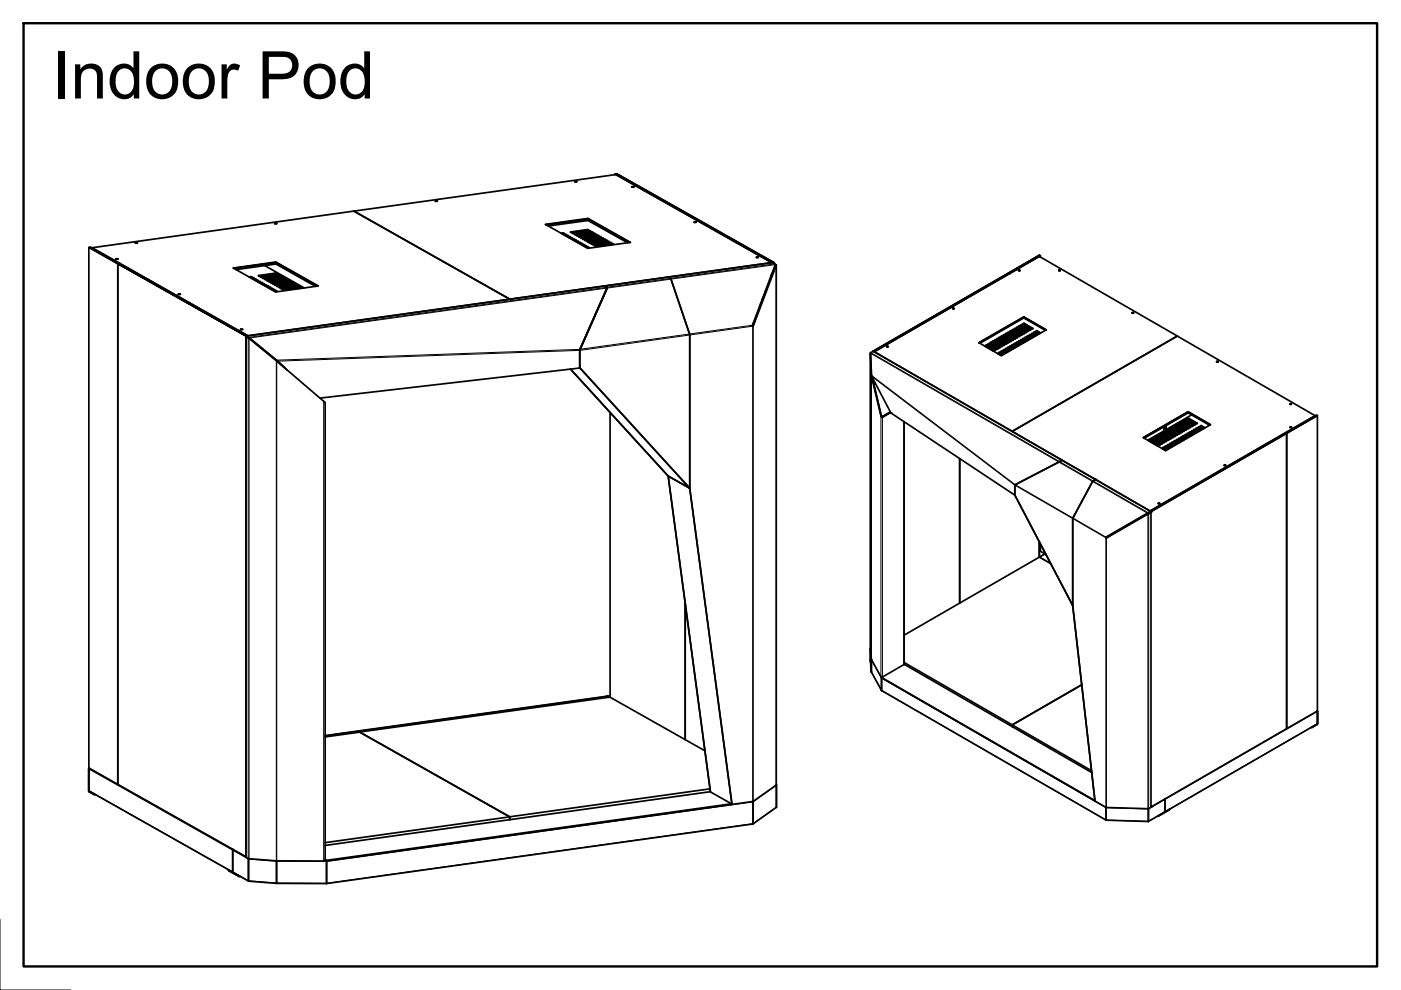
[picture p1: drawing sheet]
<svg xmlns="http://www.w3.org/2000/svg" width="297mm" height="210mm" viewBox="0 0 297 210" stroke-linecap="round" stroke-linejoin="round" font-family="sans-serif">
<defs><g id="words">
<text font-size="14" x="11.1" y="20.9">Indoor Pod</text>
</g></defs>
<!-- layer: Visible -->
<g fill="none" stroke="#000" stroke-width=".36">
<path d="M121.8 38.5h.5zM121.9 38.5h.3M130.4 36.9l6.1 3.5 .3-.1 27.1 15.4M130.6 36.8l-.2 .1v.1M130.6 36.8l6.2 3.5M130.7 36.9l6.2 3.4h-.1M130.7 36.8l6.1 3.5M133.9 39.6l.5 .1zM134 39.7h.3M18.8 52.5l6.2 3.4v110.4l-6.2-3.5zM18.8 52.5l33.4 18.8v110.3l-27.2-15.3v-110.4l27.2 15.4M19 52.5l6.1 3.4"/>
<path d="M19 52.4h.2l6.2 3.5h-.3M19.5 52.5l55.5-7.7 33.1 18.7-55.5 7.7zM24.6 54.9h.4zM24.6 54.9h.4M25.1 55.9h.3l27.2 15.3-.3 .1M25.1 55.9l27.2 15.4M28.7 51.5h.5zM28.7 51.6h.4M49.6 56.9l8.9-1.3 8.9 5.1M50.1 57.2l8.4-1.2 8.4 4.7M52.8 58.7h.6l-.4 .1M53.2 58.9h.7l-.1 .1"/>
<path d="M53.7 59.2h.6l-.4 .1M53.7 59l-.3 .1M54.1 59.5l.6-.1-.1 .1M54.6 59.5l-.3 .1M54.8 59.7h-.3M54.9 59.6l.3 .1-.4 .1M54.9 58.4l-.1 .1h.3M55 59.9h.6l-.4 .2M56 59l-.4-.1 3.6-.5 .3 .1-3.5 .5M56.1 56.3l8.4 4.8M57.3 59.8l-.3-.1 3.5-.5 .3 .1-3.5 .5M58.2 47.4h.5z"/>
<path d="M58.3 57.9l-3.4 .5M58.3 57.9l.3 .1-3.5 .5M58.3 47.4h.4M58.5 56v-.3l-8.8 1.2M58.5 55.6l9 5-9.1 1.3-9-5.1 9.1-1.2M58.5 55.7l8.8 5M58.7 58.2l-3.4 .5M58.7 58.2l.4 .1-3.6 .5h-.3l.1-.1M59.6 58.7l-3.5 .5 .3 .1 3.4-.5M59.6 58.7h.3l-.1 .1M60 58.9l-3.4 .5M60 58.9l.4 .1-3.5 .5h-.4l.2-.1"/>
<path d="M61.1 59.5l.2-.1h-.4l-3.5 .5 .3 .1 3.4-.4M61.3 59.7l-3.4 .4M61.3 59.6l.4 .1-3.5 .6M75.1 44.8l55.5-7.8 33 18.7-55.5 7.7-33-18.6M92.3 42.6l.4 .1zM92.3 42.7h.4M115.8 47.7l8.9-1.3 8.8 5M116.2 47.9l8.5-1.1 8.4 4.7M119 49.5l.6-.1-.4 .2M119.4 49.7h.6l-.1 .1M119.9 49.8h-.3M120.1 49.9h-.3"/>
<path d="M120.2 49.9l.3 .1-.4 .1M120.3 50.2h.6l-.4 .1M120.7 50.5l.6-.1-.4 .2M121.5 50.7h-.3M121.5 50.7h.3l-.1 .1M121.7 50.8h-.3M121.9 50.9h-.3M121.9 50.9l.3 .1-.4 .1M122 51.2h.7l-.4 .1M122.5 51.4h.6l-.4 .2M122.9 51.7h.6l-.1 .1M123.4 51.9h.6l-.4 .2"/>
<path d="M123.4 51.8h-.3M123.8 52.2h.6l-.4 .1M124 50.9l3.5-.5 .4 .1-3.6 .5zM124.4 48.7l-3.3 .5M124.5 51.2l3.5-.5h.3l-3.5 .6zM124.5 48.7l.3 .1-3.5 .5-.3-.1 .1-.1M124.5 52.4h-.3M124.5 52.4h.4l-.2 .1M124.7 46.8v-.3l8.8 4.9M124.7 46.3l-9.1 1.3 9 5.1 9.1-1.3-9-5.1-8.9 1.4M124.7 52.5h-.2M124.9 48.9l.3 .1-3.5 .5-.3-.1 3.5-.4"/>
<path d="M125.3 49.2l-3.5 .5 .3 .1M125.3 49.2h.4l-.1 .1M125.4 51.6l3.4-.4 .4 .1-3.6 .5M125.4 51.6l-.1 .1 .4 .1M125.5 49.3l-3.3 .5M125.8 51.9l3.5-.5 .3 .1-3.5 .5zM125.8 49.4l.3 .1-3.5 .5-.3-.1 3.5-.5M126.2 49.7l.4 .1-3.6 .5-.3-.1 3.5-.5M126.9 50l.1-.1-3.9 .5 .4 .1M126.9 50.1l-3.4 .4M127.1 50.2l-3.4 .5M127.1 50.2l.3 .1-3.5 .5-.3-.1 .1-.1"/>
<path d="M128.4 50.9l-3.5 .5 .3 .1 3.4-.5M128.4 50.9h.3l-.1 .1M129.7 51.7l-3.5 .5 .3 .1 3.4-.5M129.7 51.6l.3 .1-.1 .1M136.8 40.3l-.3 .1 27.2 15.3h.2M136.8 40.3l27.3 15.3v.2M136.8 40.3l27.2 15.4M142.2 59l-.5-.2-13.5 1.8 .5 .3M142.2 59l.1 .2M142.3 59.2l3.9 11.8M147.1 47.1h.5zM147.2 47.1h.4"/>
<path d="M160.3 54.5l.5 .1zM160.4 54.6h.3M163.3 59.1v.3M163.6 58.3h.1M163.6 58.1v.3l-.1-.1M163.7 55.7l-22 3.1M163.9 55.7l.5 .4M164.1 55.6l-.1 .1M164.3 56.3v.2M164.4 56.1v.2M164.4 56.1l.2 .2M164.4 56.1l-4.9 12.9 .1 .2"/>
<path d="M164.4 56.3h.2M164.4 56.3l-4.8 12.8M164.6 56.3l-4.9 12.8h-.1M164.6 56.2v110.2M213.9 57.9h.1M213.9 57.9l-28.8 16.6M213.9 57.9l.2 .1M215.9 57.4h.4M216 57.4h.2M216 57.3h.3l-.2 .1zM220.4 54.2l-6.5 3.7M220.4 54.1l-6.5 3.8"/>
<path d="M220.6 54.2l-.2-.1-6.5 3.8M220.6 54.2l-6.5 3.8M220.6 54.2v.3M224.5 57.3h.3l-.2 .1zM224.5 57.3l.3 .1zM37.8 62.3l.5 .1zM37.8 62.4h.4M51 69.8l.5 .1zM51.1 69.9h.3M52.2 71.3h.1M52.3 71.3v.1M52.3 71.4l.5 .3"/>
<path d="M52.4 71.5h.1M52.8 71.7l5.8 4.8M52.8 71.7l-.7-.4v110.4l.7 .3M52.8 71.7h.1M55.4 60.2h.6l-.4 .1M56.2 60.4h-.3M56.2 60.4h.3l-.1 .1M56.3 60.7h.6l-.4 .1M56.4 60.5l-.3 .1M56.7 60.9h.7l-.4 .2M57.5 61.1l-.3 .1M57.5 61.1l.3 .1-.4 .1"/>
<path d="M57.6 61.4h.6l-.4 .1M58 60.1l-.1 .1 .3 .1M58.3 61.6l-.2 .1M58.4 61.6l.3 .1-.4 .1M58.4 60.4l-.1 .1h.3l3.5-.5-.3-.1-3.4 .5M58.6 76.4l.2 .2M58.6 76.5l10.3 8.9M58.8 76.6l2 1.8M62.5 60.3l.1-.1h-.4l-3.5 .5 .3 .1 3.4-.5M62.7 60.4l-3.5 .5 .3 .1 3.4-.5M62.7 60.4h.3l-.1 .1M63.1 60.7l-3.4 .4"/>
<path d="M63.1 60.6l.3 .1-3.5 .6-.3-.1 .1-.1M63.8 61l.1-.1h-.3l-3.6 .5 .4 .1 3.4-.5M122.9 74.3l.1 3.7M122.9 78l23.3 25.5-4.5-2.6-20.8-22.7 20.8 22.7 8.9 67-8.9-67 4.5 2.6 9 67.1-.1-.1M122.9 78l-55 6.4M122.9 74.2h.1M122.9 74.1h.1M122.9 77.9v.1M123 74.1v.2M128.2 60.6v.1M128.7 61.1h.1M128.7 61.1v-.2l-.5-.3-76 10.6 6.5 5.3 1.8 1.6-1.8-1.6-6.3-5.1"/>
<path d="M128.7 61.1l-5.8 13v3.9M128.7 61h.1M128.7 60.9v.2M128.7 61.1l-5.7 13M146.2 71v32.5l9 67.1 4.5-.7 4.9-3.5M146.2 71v32.5l-23.3-25.7M159.6 69.2h.1M159.6 69.1h.1M159.7 69.1l-.1 .1M159.9 68.3l-.2 .1M161.3 64.3v.3M161.6 63.4v.2"/>
<path d="M162.3 61.5v.3M184.6 74.9l.2 4.9M184.6 74.8v.1M184.6 74.7v.2M184.6 74.8l.5-.3 40.1 23.1-.6 .3M184.6 74.8h.1M184.7 79.7l-.2-4.8v65.2M184.8 79.7l2 8.5 .3 .3 1.7-1M184.8 79.8l4.1 7.8 26.2 17.4 .1-2.2M184.9 79.9l2 8.3M185.2 74.5l28.7-16.6 .2 .1-28.8 16.6zM185.4 74.6l35-20.2 29.2 16.8-35 20.3z"/>
<path d="M188 73.5h.3M188 73.4l.3 .1-.2 .1zM202 65.3l.3 .1-.2 .1zM202 65.4l.3 .1zM208.8 73.4h.1M208.8 73.4l1.8 1.1M209.3 73.1l1.8 1.1-.3 .1M209.3 73.1l-.3 .1 1.8 1.1M209.5 72.9l2.1 1.1h-.3l-1.8-1zM210.2 72.6h-.3l1.9 1.2M210.2 72.6l1.8 1.1-.2 .1M211.1 72.1h-.2l1.8 1.1"/>
<path d="M211.1 72.1l1.9 1.1h-.3M211.5 75h.1M211.5 75l.8 .4M211.8 74.8l.7 .5M211.8 71.7l1.8 1M211.8 71.6v-.1h.3l1.7 1.1M212 74.7l.8 .4M212 74.7h-.2v.1M212.2 74.6l.8 .4M212.3 74.6v-.2h.2l.7 .5M212.5 73.3v.2h-.3M212.5 73.4l-1.8-1.1-.3 .1 1.8 1.1"/>
<path d="M212.9 74.2l.8 .4M213 74.2h-.3l.8 .6M213 71h-.3l1.9 1.1h.2l-1.8-1.1M213.2 72.9h.2l-1.8-1.1h-.3l1.8 1.2M213.2 70.9l1.8 1M213.2 70.8v-.1h.3l1.7 1M213.6 73.8l.8 .4M213.7 73.8v-.2h.2l.7 .5M213.7 70.6l1.8 1M213.7 70.6v-.2h.2l1.8 1.1M213.9 72.5v.2h-.3M214.1 70.3l1.9 1h.2v-.1"/>
<path d="M214.2 74.3l-1-.4 .7 .6M214.3 72.3l-1.8-1.1-.2 .1 1.8 1.1h.2v-.1M214.4 70.2l1.8 1M214.4 70.2h-.2v.1M214.6 73.2l.7 .5M214.6 73.2v-.1h.2l.8 .4M214.6 70.1l1.8 1h.3v-.2M214.8 69.9l1.8 1M214.9 69.9h-.3v.1M215 73l.8 .4M215 72.9v-.1h.3l.7 .5M215.1 73.8l-1-.4v.1l.8 .4"/>
<path d="M215.1 69.6l2 1.1-.2 .1-1.8-1zM215.3 71.7v.2h-.3M215.5 72.7l.7 .4M215.5 72.7v-.1h.2l.8 .4M215.6 69.5v-.1h.2l1.8 1.1h-.3l-1.8-1M215.7 71.5v.1h-.2M216 69.3l1.8 1h.2v-.2M216.2 69.1l1.8 1M216.3 69.1h-.3v.1M216.4 72.2l.8 .4M216.4 72.1v-.1h.3l.7 .5M216.7 68.8h-.2v.2l1.8 1 .2-.1-1.8-1.1"/>
<path d="M216.9 72.7l-.9-.4 .7 .6M217.1 67.4v-.1l-9.5 5.4M217.1 67.2l4.7 2.7-9.5 5.5-4.8-2.7 9.6-5.5M217.1 67.3l4.6 2.7M217.2 68.6h-.2l-.1 .1 1.8 1h.3l-1.8-1.1M217.3 71.6l.8 .5M217.4 71.6v-.1h.2l.7 .4M217.8 71.4l.8 .4M217.9 72.2l-1-.4 .7 .5M218.1 71.2h-.3v.1M218.1 71.2l.7 .5M219 70.7l.7 .4"/>
<path d="M219 70.7h-.3l.8 .6M219.3 71.4l-1-.4 .7 .5M219.7 70.3l.7 .4M219.9 70.2l.8 .4M219.9 70.1h-.2v.2M220.2 70.9l-1-.5 .8 .6M221.6 70l-4.5-2.6-9.3 5.4M221.8 69.9l-4.7-2.7-9.5 5.5M240 66.4h.3M240.1 66.3h.2l-.1 .1zM257.9 76.7h.3h-.2M258 76.6l.3 .1-.3 .1z"/>
<path d="M68.9 85.4v97.1M129.3 87.5v60.3M186.9 88.2l.2 .1 1.7-1-1.8 1zM187.1 88.3h-.1M191.7 89.4v51.5M203.5 97.2v30.7M214.6 91.5l35-20.2 29.2 16.8-35 20.2zM224.5 98l-9.3 4.8M224.5 98h.1M224.5 98l.7-.4 7.1 4.1-.5 .3 .5-.3 11.5 6.6M224.5 98l-9.2 4.8M224.6 97.9l-.1 .1"/>
<path d="M224.6 97.9h.1M243.6 93.5l1.8 1M243.9 93.4v-.2h.2l1.9 1.1-.3 .1-1.8-1M244.3 93.1l1.9 1h.2v-.1M244.6 93l1.8 1M244.6 93h-.2v.1M245.3 92.6l1.8 1M245.3 92.6v-.2h.2l1.8 1.1M245.7 92.3l1.8 1h.3v-.1M245.8 92.3v-.1h.2l1.8 1M246.2 92v-.1h.2l1.9 1.1-.3 .1-1.8-1.1M246.3 95.1l.8 .4"/>
<path d="M246.6 95l.8 .4M246.6 94.9v-.1h.3l.7 .5M246.8 90.8l.4-.3v.6zM246.8 90.8v.6l-3.5 1.9M246.8 93.7v.2h-.2l-1.8-1.1 .3-.1 1.7 1M247.1 94.7l.7 .4M247.1 94.7v-.1h.2l.8 .4M247.3 93.5v.1h-.2M247.5 94.4l.8 .5M247.6 94.4v-.1h.2l.7 .4M248 94.2l.8 .4M248.1 90.8l2 1.1-.2 .1-1.8-1z"/>
<path d="M248.2 94l.8 .5M248.3 94h-.3v.1M248.7 92.7v.1h-.2M248.7 92.7l-1.8-1.1-.3 .1 1.9 1.1M248.7 93.8l.8 .4M248.7 93.7l-.2 .1 .7 .5M248.8 90.6h-.3l1.8 1.1M248.8 90.6l1.8 1.1h-.3M248.9 92.5h.3l-1.8-1.1h-.3l1.8 1.1M249.2 93.5l.7 .4M249.2 93.5h-.3l.8 .6M249.2 90.3l-.2 .1 1.8 1.1"/>
<path d="M249.2 90.3l1.9 1.1h-.3M249.4 93.4l.8 .4M249.4 92.3l.3-.1-1.9-1.1-.2 .1 1.8 1.1M249.6 93.2l.8 .5M249.7 93.2h-.3v.1M249.7 90l-.3 .1 1.8 1.1M249.7 90l1.8 1.1M249.9 93.1l.7 .4M250.1 93l.8 .4M250.1 92.9h-.2v.2M250.6 92.7l.7 .4M250.6 92.7h-.3l.8 .6"/>
<path d="M250.6 89.5l-.2 .1 1.8 1.1M250.6 89.5l1.9 1.1h-.3M251.3 89.1v-.2h.3l1.8 1.1-.3 .1-1.8-1M251.5 92.1l-.3 .1 .8 .5M251.5 91.1v.1h-.2M251.5 92.2l.8 .4M251.8 88.8l1.8 1h.2v-.1M251.8 92.9l-1-.5v.1l.8 .5M251.9 87.5v-.1l4.7 2.7M251.9 87.3l-9.5 5.5 4.7 2.7M252 90.8v.1h-.3l-1.8-1.1 .3-.1 1.7 1.1M252 88.7l1.8 1"/>
<path d="M252 88.7h-.2v.1M252.2 91.8l.7 .4M252.2 91.7v-.1h.2l.8 .4M252.6 88l-5.4 3.1M252.7 90.4l.2-.1-1.8-1.1-.3 .1 1.8 1.1M252.7 92.3l-1-.4 .8 .5M253.1 91.2l.8 .4M253.1 91.2v-.1h.3l.7 .4M253.6 90.9l.7 .5M253.6 90.9v-.1h.2l.8 .4M253.6 91.8l-.9-.5 .7 .6M254 90.7l.8 .4"/>
<path d="M254.1 90.7v-.2h.2l.7 .5M255.5 90.7l-1-.4 .8 .5M256.5 90.2l-4.6-2.7-9.3 5.4M256.6 90.1l-4.7-2.8-9.5 5.5 9.5-5.5 4.8 2.7-9.6 5.5M259.6 98.6h.3l-.3 .1zM259.9 98.7h-.3h.2M272.6 91.8l6.5-3.8 .1 .1-6.5 3.7zM272.7 91.8l-28.7 16.7-.6 .5M272.7 91.9l-.1-.1-28.8 16.6 .2 .1M272.7 91.8v.1M272.8 91.9l6.5-3.8v62.6l-6.5 3.8zM272.8 91.9l-28.8 16.6v62.6l28.8-16.6v-62.6l-28.8 16.6v.1"/>
<path d="M273.5 85.7h.3M273.5 85.6l.3 .1h-.3zM273.6 90.5l.2 .1h-.2zM273.6 90.6h.2zM279.3 88.1l-6.5 3.8M215.2 104.9l12.2 23.5 4.8 41.4M215.2 102.8v.1M215.2 102.8h.1M215.3 102.8l-.1 2.2 12.2 23.4M220.3 118l.1-3.1-.1 3.2 2.5 1.4M220.4 118.1h.1M220.5 116.9l1 .5"/>
<path d="M220.6 115.3v1.5l-.2 .2M221.5 117.5l-29.8 17.2M221.5 117.4l.3 .2M221.5 117.4v.1M221.5 117.5l.3 .1M231.6 102.1l-4.1 7.8-.1 18.5M231.8 102l-.1 .1M234.5 114h.1M234.5 113.9v.1M234.6 113.9l-.1 .1M234.6 114h.1M235 113.6l-.5 .4"/>
<path d="M235.1 113.7l-.6 .3 .4-.2M242 109.6l.1 .1M242.4 109.4h.1M242.8 109.1l.1 .1M243.1 109v.1M243.3 108.8l-8.8 5.1 8.8-5.1M243.4 109l-8.8 5M243.4 108.9l-8.8 5.1M243.5 108.8v.1M243.9 108.6h.1M243.9 108.6l-.5 .2M243.9 108.4l-.6 .4"/>
<path d="M243.9 108.5l-.6 .3M243.9 108.5v.1M244 108.6l-.6 .4M245.6 106.7h.3l-.3 .1zM245.9 106.7l-.3 .1h.3M145.3 127.9v28.9M184.5 137.5l.2 2.3M184.6 137.5h.1M184.7 139.9v2.6l2.2 3.9M184.7 139.9v2.6l-.2-2.4M184.8 139.8l-.1 .1M184.8 139.8l2 3.7h.3"/>
<path d="M184.8 139.8h.1M227.4 128.4l4.8 41.4M68.9 156.2l7.3-1 31.8 18v.6M76.3 155.3l31.8 17.9v.6M76.3 155.2l53-7.4 20.2 11.4M128.6 147.6l-59.7 8.4M128.6 147.6h.1M128.6 147.6l.4 .3M129.3 147.5l-.7 .1M184.5 140.1h.1M186.9 146.4h.1M186.9 146.4l47.6 27.5"/>
<path d="M186.9 143.7v2.7M186.9 143.7l45.2 26M191.7 140.9h.1M191.7 140.5l39.7 22.9M214.6 153.7l14.7-8.5-14.7 8.5v.4zM279.2 153.6l-1.2 .6M279.3 153.5l-35.8 20.7M279.3 153.4l-1.2 .9M279.3 153.5l.1-2.7v2.6l-.2 .2M279.4 150.8h-.1M18.8 163v4.6M18.8 167.6l.1 .2"/>
<path d="M18.8 163.1v4.7l1.2 .7h.2M18.9 167.8l1.1 .6M18.9 167.7l30.5 17.2M19 162.9l-.2 .1M20 168.4v.1M68.9 179.3l81.7-11.4 4.5 2.5v.2l-85.8 12M108 173.2l-39.1 5.5M150.5 167.3l-42.4 5.9M155.1 170.4l-85.8 12M159.6 174.7l-90.4 12.6M159.6 169.9l.1 .1M159.7 170v4.6"/>
<path d="M164.6 166.4h.1M164.6 166.4v4.8l-4.9 3.4M231.5 163.8l-39.8-22.9-4.8 2.8 45.2 26.1v-.1M232.2 169.8l2.3 1.4M232.2 169.8h-.1M234.5 171.3v2.6M234.5 173.9h.1M234.5 173.9l9 .3M234.5 171.2v.1M243.5 171.5h.1M243.5 174.1v.1M243.5 171.5v2.7"/>
<path d="M244.1 171.1l-.7 .4-8.9-.3M245.5 173l.1 .1 2.3-1.5-2.3 1.5M247 169.4v.1M247 172.1h.1M247 169.5v2.6M247.9 171.6h.1M48.5 184.5h.1M49.4 184.9l3.3 1.9M49.4 180.1h.1M49.4 180.1v4.8M50.7 185.7l-2.2-1.2v.1l2.2 1.3M50.7 185.7v.2l.2-.1"/>
<path d="M52.7 182.2v4.6M52.7 182v.1M52.7 186.8l5.9 .5h10.6M52.8 182.1l5.8 .4M58.6 182.5h.1M58.6 182.6v4.6M58.7 187.2v.1M58.7 182.5v.1M68.9 182.2l.4 .4-.4-.2M68.9 182.5h-10.2M69.2 182.5l.1 .2M69.2 182.7v4.6"/>
<path d="M69.3 187.2l-.1 .1"/>
</g>
<!-- layer: Visible Narrow -->
<g fill="none" stroke="#000" stroke-width=".21">
<path d="M53.1 58.7v.1M53.5 58.9v.2M54 59.2v.1M54.4 59.4v.2M54.8 59.7v.1M54.9 58.4v.1M55.3 59.9v.2M55.3 58.7v.1M55.8 58.9v.1M56.2 59.2v.1M56.6 59.4v.1M57.1 59.6v.2"/>
<path d="M57.5 59.9v.1M58.3 57.9v.2M58.7 58.2v.1M59.2 58.4v.2M59.6 58.7v.1M60 58.9v.2M60.5 59.2v.1M60.9 59.4v.2M61.3 59.7v.1M61.8 59.9v.2M119.3 49.4v.2M119.7 49.7v.1"/>
<path d="M120.1 49.9v.2M120.6 50.2v.1M121 50.4v.2M121.1 49.2v.1M121.5 50.7v.1M121.5 49.4v.1M121.9 50.9v.2M121.9 49.7v.1M122.3 51.2v.1M122.4 49.9v.1M122.8 51.4v.2M122.8 50.2v.1"/>
<path d="M123.2 51.6v.2M123.2 50.4v.1M123.6 51.9v.2M123.7 50.7v.1M124.1 52.1v.2M124.1 50.9v.1M124.4 48.7v.1M124.5 52.4v.1M124.5 51.2v.1M124.9 49v.1M125 51.4v.1M125.3 49.2v.2"/>
<path d="M125.4 51.6v.2M125.8 49.4v.2M125.9 51.9v.1M126.2 49.7v.1M126.3 52.1v.2M126.6 49.9v.2M127.1 50.2v.1M127.5 50.4v.2M128 50.7v.1M128.4 50.9v.2M128.8 51.2v.1M129.3 51.4v.2"/>
<path d="M129.7 51.7v.1M164.3 55.9l-35.6 5M164.4 56.1l-35.7 5M164.5 56.1l-.1 .2M164.6 56.3v110.1M52.6 71.6v110.4M52.8 71.7v110.4M55.7 60.1v.2M56.2 60.4v.2M56.6 60.6v.2M57 60.9v.2M57.5 61.1v.2"/>
<path d="M57.9 61.4v.1M57.9 60.1v.2M58.3 61.6v.2M58.4 60.4v.1M58.6 76.5v106M58.7 76.6v105.9M58.8 60.6v.2M59.3 60.9v.1M59.7 61.1v.2M60.1 61.4v.1M62.2 60.2v.1M62.7 60.4v.2"/>
<path d="M63.1 60.7v.1M63.5 60.9v.2M122.9 74.3l-64.1 2.3M122.9 74.1l-64.3 2.3M128.7 60.9l-76 10.6M128.7 61.1l-75.8 10.6M159.5 69l-36.5 5.1M159.6 69.2l-36.6 5.1M159.6 69.2v100.7M159.7 69.1v100.8M184.5 74.9v62.6l.2 2.4 2.2 3.9 47.6 27.5 9 .2 35.8-20.7M184.6 74.9l58.7 33.9"/>
<path d="M184.6 74.8l58.8 34M184.7 79.7v60.1M184.8 79.7v60.1M184.8 79.6l30.4 23.2M184.8 79.8l30.4 23.1M208.8 73.4h.1M209.3 73.1v.3M209.7 72.9v.2M210.2 72.6v.3M210.6 74.4h.1M210.7 72.3v.3M211.1 74.2v.1"/>
<path d="M211.1 72.1v.2M211.5 75h.1M211.5 73.9v.1M211.6 71.8v.3M212 73.6v.2M212 74.7v.3M212.1 71.5v.3M212.5 73.4v.1M212.5 74.4v.3M212.5 71.3v.2M212.9 73.1v.1M212.9 74.2v.2"/>
<path d="M213 71v.3M213.4 72.8v.2M213.4 73.9v.3M213.5 70.7v.3M213.8 72.6v.1M213.9 73.6v.3M213.9 70.5v.2M214.3 72.3v.1M214.3 73.4v.2M214.4 70.2v.3M214.8 72v.2M214.8 73.1v.3"/>
<path d="M214.8 69.9v.3M215.2 71.7v.2M215.3 72.8v.3M215.3 69.7v.2M215.7 71.5v.1M215.7 72.6v.2M215.8 69.4v.3M216.2 71.2v.1M216.2 72.3v.3M216.2 69.1v.3M216.6 70.9v.2M216.7 72v.3"/>
<path d="M216.7 68.8v.3M217.1 70.7v.1M217.1 71.8v.2M217.2 68.6v.2M217.6 70.4v.1M217.6 71.5v.3M218 70.1v.2M218.1 71.2v.3M218.5 69.9v.1M218.5 71v.2M219 69.6v.1M219 70.7v.3"/>
<path d="M219.4 70.4v.3M219.9 70.2v.2M68.6 85.1v97.5M186.8 88.2v55.3M187.1 88.5v55M243.6 93.5h.1M244.1 93.3v.2M244.6 93v.3M245 92.7v.3M245.4 94.5v.1M245.5 92.4v.3M245.9 94.3v.1"/>
<path d="M246 92.2v.2M246.4 94v.1M246.4 95.1h.1M246.4 91.9v.3M246.8 93.7v.2M246.9 94.8v.3M246.9 91.6v.3M247.3 93.5v.1M247.3 94.6v.2M247.4 91.4v.2M247.8 93.2v.1M247.8 94.3v.3"/>
<path d="M247.8 91.1v.3M248.2 92.9v.2M248.2 94v.3M248.3 90.8v.3M248.7 92.7v.1M248.7 93.8v.2M248.8 90.6v.2M249.2 92.4v.1M249.2 93.5v.3M249.2 90.3v.3M249.6 92.1v.2M249.6 93.2v.3"/>
<path d="M249.7 90v.3M250.1 91.9v.1M250.1 93v.2M250.2 89.8v.2M250.5 91.6v.1M250.6 92.7v.3M250.6 89.5v.3M251 91.3v.2M251 92.4v.3M251.1 89.2v.3M251.5 91.1v.1M251.5 92.2v.2"/>
<path d="M251.5 89v.2M251.9 90.8v.1M252 91.9v.3M252 88.7v.3M252.4 90.5v.2M252.4 91.6v.3M252.9 90.3v.1M252.9 91.3v.3M253.3 90v.1M253.4 91.1v.2M253.8 89.7v.2M253.8 90.8v.3"/>
<path d="M254.3 90.5v.3M254.8 90.3v.2M215.2 102.9l19.3 11.1v57.2M215.3 102.8l19.2 11.1M220.4 118.1l2.4 1.3M221.5 117.5l.3 .2M221.5 117.4l-1.2 .7M231.8 102h.1M234.6 114.1v57.1M243.4 109v62.5M243.5 108.9v62.5M128.6 147.6l-59.7 8.4"/>
<path d="M128.6 147.6l.5 .2M184.5 140.1l.2 2.4 2.2 3.9 47.6 27.5 9 .3 35.9-20.8M186.9 143.6h.1M279.2 153.5v.1M279.2 153.6h.1M18.8 167.5v.1M18.8 163l33.9 19.2 5.9 .4 10.6 .1 90.5-12.7 4.9-3.5M18.8 167.6l33.9 19.1 5.9 .5 10.6 .1 90.5-12.7 4.9-3.5M18.9 162.9l33.2 18.8M19 167.8l-.1 .1M155.1 170.5h.1M68.9 182.5h.3"/>
</g>
<!-- layer: Visible -->
<g fill="#000">
<circle cx="187" cy="88.3" r=".18"/>
<circle cx="188.9" cy="87.6" r=".18"/>
<circle cx="232.3" cy="101.7" r=".18"/>
<circle cx="234.5" cy="114" r=".18"/>
<circle cx="244" cy="108.6" r=".18"/>
<circle cx="244" cy="171.1" r=".18"/>
</g>
<!-- layer: BORDER -->
<path d="M5 4.9h287v200h-287z" fill="none" stroke="#000" stroke-width=".51"/>
<path d="M0 194.9v15h15" fill="none" stroke="#000" stroke-width=".21"/>
<use href="#words"/>
</svg>
